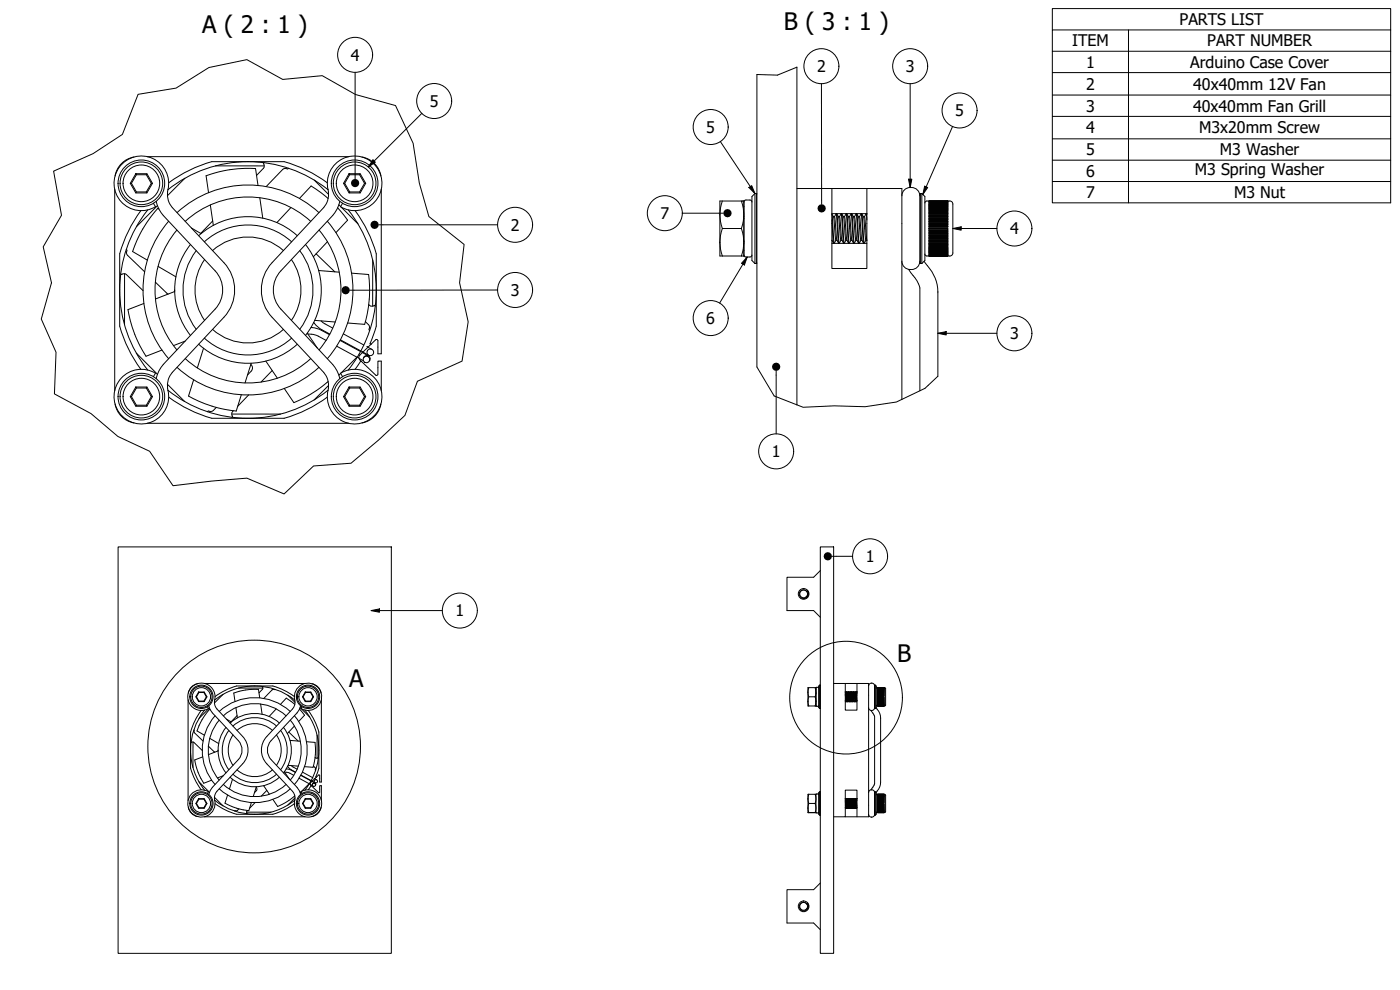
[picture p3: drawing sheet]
<svg xmlns="http://www.w3.org/2000/svg" width="420mm" height="297mm" viewBox="0 0 420 297" stroke-linecap="round" stroke-linejoin="round" font-family="sans-serif">
<defs><g id="words">
<g font-size="7.2">
<text x="60.7" y="9.9">A ( 2 : 1 )</text>
<text x="235.2" y="8.9">B ( 3 : 1 )</text>
<text x="269.3" y="198.8">B</text>
<text x="104.8" y="206.1">A</text>
</g>
<g font-size="4.8">
<text x="354" y="7.5">PARTS LIST</text>
<text x="321.7" y="13.9">ITEM</text>
<text x="362.3" y="13.9">PART NUMBER</text>
<text x="105.3" y="18.2">4</text>
<text x="245.2" y="21.6">2</text>
<text x="271.8" y="21.6">3</text>
<text x="325.9" y="20.3">1</text>
<text x="357.2" y="20.4">Arduino Case Cover</text>
<text x="325.9" y="26.9">2</text>
<text x="358.1" y="26.9">40x40mm 12V Fan</text>
<text x="129" y="32.1">5</text>
<text x="286.7" y="34.9">5</text>
<text x="325.9" y="33.5">3</text>
<text x="358" y="33.5">40x40mm Fan Grill</text>
<text x="212" y="39.9">5</text>
<text x="325.9" y="40">4</text>
<text x="359.9" y="40">M3x20mm Screw</text>
<text x="325.9" y="46.6">5</text>
<text x="366.1" y="46.7">M3 Washer</text>
<text x="325.9" y="53">6</text>
<text x="358.6" y="52.6">M3 Spring Washer</text>
<text x="325.9" y="59.4">7</text>
<text x="370.3" y="59.4">M3 Nut</text>
<text x="198.2" y="65.7">7</text>
<text x="153.3" y="69.2">2</text>
<text x="303.1" y="70.3">4</text>
<text x="153.3" y="88.8">3</text>
<text x="212" y="97.2">6</text>
<text x="303.1" y="101.8">3</text>
<text x="231.6" y="137.2">1</text>
<text x="259.8" y="168.7">1</text>
<text x="136.7" y="185">1</text>
</g>
</g></defs>
<!-- layer: Visible (ISO) -->
<g fill="none" stroke="#000" stroke-width=".3">
<path d="M227.2 22.4v87.7M239.2 20.2v101.3M34.4 56.8v60.4M39.4 55l1.5 2.6M40.2 47.1a7 7 0 0 0-5.7 5.7M40.8 52.1h3.3l1.7 2.9-1.7 2.9h-3.3l-1.7-2.9zM40.8 57.9l.1-.3h3l.2 .3M40.8 52.1l.1 .3h3M40.9 52.4l-1.5 2.6h-.3M44.1 52.1l-.2 .3 1.5 2.6h.4M44.2 47h60.4M45.4 55l-1.5 2.6"/>
<path d="M50.4 56.9a8.2 8.2 0 0 0-8.2-10.1 8.2 8.2 0 0 0-7.6 10.5 8.2 8.2 0 0 0 12.1 4.7l-.7-1M50.4 56.9a6 6 0 0 0 1.5 5.5l15.3 16.4a12 12 0 0 1 0 16.4l-15.3 16.4a6 6 0 0 0-1.5 5.5M50.6 54.9a40 40 0 0 1 13-6.4h21.7a39.9 39.9 0 0 1 12.9 6.4M55.5 53.5l-5.3 5.2M64.7 49.8h14.6M77.4 55.6l-.7-5a36.7 36.7 0 0 0-14.9 2.1l.8 5.1M78 59.3l.9 6.2M79.3 48.8l-.3 .3a1 1 0 0 1 0 1.4l-2 2.1M86.6 50.5l-.3 .2-.7-.2-.7 .3-5 5.2M89.9 59.5l3.5-3.7 5.1 3.8M94.3 54l4.3 4.4M98.5 56.9a38.5 38.5 0 0 0-48.1 0"/>
<path d="M98.5 56.9a6 6 0 0 1-1.5 5.5l-15.3 16.4M98.5 56.9a8.2 8.2 0 0 1 8.1-10.1 8.2 8.2 0 0 1 7.7 10.5 8.2 8.2 0 0 1-12.1 4.7l.6-1M103.4 55l1.5 2.6M104.8 52.1h3.3l1.7 2.9-1.7 2.9h-3.3l-1.7-2.9zM104.8 57.9l.1-.3h3l.2 .3M104.8 52.1l.1 .3h3M104.9 52.4l-1.5 2.6h-.3M108.1 52.1l-.2 .3 1.5 2.6h.4M108.7 47.1a7 7 0 0 1 5.6 5.7M109.4 55l-1.5 2.6M114.4 56.8v49.4h-1v-3.9l-.4-.4-5.1 4.8a.99 .99 0 0 0 .1 1.3l.5 .4M226.6 58.1h.4"/>
<path d="M226.6 58.1v21M226.6 58.1l-.9 .9v19.2l.9 .9M227 58.1v21M227 58.1l.2 .1M239.2 56.6h31.5v63.2M249.7 56.6v24h10.5v-24M270.7 58.8a2.71 2.71 0 0 1 2.7-2.5 2.71 2.71 0 0 1 2.7 2.5M276.2 58.1v21M276.2 58.1h.5M276.7 58.1v21M276.7 58.1l.9 .9v19.2l-.9 .9M37.9 74.8l.2 .3-.1 .7 .3 .8 5.1 4.9"/>
<path d="M42.3 63.2a40 40 0 0 0-6.4 13v21.7a39.9 39.9 0 0 0 6.4 12.9M44.3 63a38.5 38.5 0 0 0 0 48M46.9 60.4a9.5 9.5 0 0 0 2.3 4.5l15.4 16.4a8.4 8.4 0 0 1 0 11.4l-15.6 16.7a9.7 9.7 0 0 0-2.1 4.2M47.2 61.7l-6.3 6.3M47.4 79.9l5.4 3.2M47.7 62.7l-.3-.2a36.6 36.6 0 0 0-7.6 13l4.4 2.6M50.6 66.4a31.5 31.5 0 0 0 0 41.2M53.1 69a27.9 27.9 0 0 0 0 36M53.1 63.8a31.5 31.5 0 0 1 42.6 0M55.6 66.4a27.9 27.9 0 0 1 37.7 0M57.2 73.4a22 22 0 0 0 0 27.2M57.5 68.4l2.8 1.7"/>
<path d="M58.9 75.2a19.5 19.5 0 0 0 0 23.6M59.6 70.7a22 22 0 0 1 29.6 0M61.3 72.6a19.5 19.5 0 0 1 26.2 0M61.4 77.9a15.9 15.9 0 0 0 0 18.2M63.1 61.5l.9 6.1M63.8 75.2a15.9 15.9 0 0 1 21.3 0M63.8 66.3l-3.6 3.7M81.7 78.8a12 12 0 0 0 0 16.4M87.3 62.3l-4.2 4.5M87.5 77.9a15.9 15.9 0 0 1 0 18.2M90 75.2a19.5 19.5 0 0 1 0 23.6M91.7 73.4a22 22 0 0 1 0 27.2"/>
<path d="M94.9 76.2l5.6 5.4M95.8 69a27.9 27.9 0 0 1 0 36M98.2 66.4a31.5 31.5 0 0 1 0 41.2M98.3 72.5l-4.3 4.5M101.3 62.3l3 3.8-3.5 3.7M101.7 61.4l.5 .6M102 60.4a9.6 9.6 0 0 1-2.4 4.5l-15.3 16.4a8.4 8.4 0 0 0 0 11.4l15.5 16.7a9.7 9.7 0 0 1 2.2 4.2M102.4 62.2l5 5M104.5 63a38.5 38.5 0 0 1 0 48M106.6 63.2a40 40 0 0 1 6.3 13v21.7l-1.8 5.1v.3l.3-.1M111.8 78v13.9M216 60.3h7.2v16.5h-7.2z"/>
<path d="M216.8 60.3a11.9 11.9 0 0 0 0 8.3 11.9 11.9 0 0 0 0 8.2M216.8 68.6h5.7M222.5 60.3a11.9 11.9 0 0 1 0 8.3M222.5 68.6a11.9 11.9 0 0 1 0 8.2M222.8 60.3h.1M223.2 72.3l.1 .2M223.2 65.5l.1 .2M223.2 73h.1M223.2 65h.1M223.2 60.3h.1M223.2 61.9l.1 .1M223.3 75.1l-.1 .1"/>
<path d="M223.3 76.8h.1M225.7 60.6l-.2-.4-.4-.2-1.5 .1-.3 .5v15.9l.3 .6h1.5l.4-.2 .2-.4M226.6 79.1h.4M227.2 78.9l-.2 .2M249.7 66l.3 6.2 .1 .7 .3 .1M249.7 73h10.5M249.7 64.1h10.5M249.7 72.1h.1M249.7 72.1l.5 .8M250.1 65h.3M250.1 65.1l-.4-.9 .7 8.7M250.1 65.1l.8 7"/>
<path d="M250.4 65l.6-.8 .5 8 .1 .7 .3 .1M250.4 65l.5 4.2a6.5 6.5 0 0 0 .8 3.7M250.9 72.1h.3M250.9 72.1l-.5 .8M250.9 64.2l.3 .1 .1 .6 .6 8M251.2 64.2l.4 .8M251.6 65h.3M251.6 65l.8 7.1M251.9 65l.6-.8 .5 8 .1 .7 .3 .1M251.9 65l.8 7.1M252.4 72.1h.3M252.4 72.1l-.5 .8"/>
<path d="M252.4 64.2l.3 .1 .1 .6 .6 8M252.7 64.2l.4 .9M252.7 72.1l.5 .8M253.1 65h.3M253.1 65.1l.8 7M253.4 65l.6-.8 .5 8 .1 .7 .3 .1M253.4 65l.8 7.1M253.9 72.1h.3M253.9 72.1l-.5 .8M254 64.2h.2l.1 .7 .6 8M254.1 64.2l.6 .9M254.2 72.1l.5 .8"/>
<path d="M254.6 65h.3M254.7 65.1l.7 7M254.9 65l.6-.8 .6 8.4 .3 .4M254.9 65l.8 7.1M255.4 72.1h.3M255.4 72.1l-.5 .8M255.4 64.2l.3 .3 .7 8.4M255.6 64.2l.5 .8M255.7 72.1l.5 .8M256.1 65h.3M256.1 65l.8 7.1M256.4 65l.6-.8 .5 8 .1 .7 .3 .1"/>
<path d="M256.4 65l.8 7.1M256.9 72.1h.3M256.9 72.1l-.5 .8M256.9 64.2l.3 .1 .1 .6 .6 8M257.2 64.2l.4 .9M257.2 72.1l.5 .8M257.6 65h.3M257.6 65.1l.8 7M257.9 65l.6-.8 .5 8 .1 .7 .3 .1M257.9 65l.8 7.1M258.4 72.1h.3M258.4 72.1l-.5 .8"/>
<path d="M258.4 64.2l.3 .3 .7 8.4M258.7 64.2l.4 .9M258.7 72.1l.5 .8M259.1 65h.3M259.1 65.1l.8 7M259.4 65l.5-.8 .3 1.8M259.4 65l.8 7.1M259.9 72.1h.3M259.9 72.1l-.5 .8M259.9 64.2h.3M260.2 72.1h.1M270.7 78.4a2.71 2.71 0 0 0 2.7 2.5 2.71 2.71 0 0 0 2.7-2.5"/>
<path d="M276.2 79.1h.5M277.3 78.4l.8 1a11.7 11.7 0 0 1 3.4 8.4v25.1M278.8 68.4h5.7v.3h-5.7zM278.8 76.8h5.7zM278.8 76.7l5.7 .1zM278.8 76.6l5.7 .1zM278.8 76.5l5.7 .1zM278.8 76.4l5.7 .1zM278.8 76.2l5.7 .1zM278.8 76l5.7 .1zM278.8 75.7l5.7 .2zM278.8 75.4h5.7v.2h-5.7z"/>
<path d="M278.8 75.1h5.7v.2h-5.7zM278.8 74.8h5.7v.2h-5.7zM278.8 74.5h5.7v.2h-5.7zM278.8 74.1h5.7v.2h-5.7zM278.8 73.7h5.7v.2h-5.7zM278.8 73.3h5.7v.2h-5.7zM278.8 72.9h5.7v.2h-5.7zM278.8 72.4h5.7v.3h-5.7zM278.8 71.9h5.7v.3h-5.7zM278.8 71.5h5.7v.2h-5.7zM278.8 71h5.7v.3h-5.7zM278.8 70.5h5.7v.3h-5.7z"/>
<path d="M278.8 70h5.7v.3h-5.7zM278.8 69.4h5.7v.3h-5.7zM278.8 68.9h5.7v.3h-5.7zM278.8 67.9h5.7v.3h-5.7zM278.8 67.4h5.7v.3h-5.7zM278.8 66.9h5.7v.3h-5.7zM278.8 66.4h5.7v.3h-5.7zM278.8 65.9h5.7v.3h-5.7zM278.8 65.4h5.7v.3h-5.7zM278.8 64.9h5.7v.3h-5.7zM278.8 64.5h5.7v.2h-5.7zM278.8 64h5.7v.3h-5.7z"/>
<path d="M278.8 63.6h5.7v.2h-5.7zM278.8 63.2h5.7v.2h-5.7zM278.8 62.8h5.7v.2h-5.7zM278.8 62.4h5.7v.2h-5.7zM278.8 62.1h5.7v.2h-5.7zM278.8 61.8h5.7v.2h-5.7zM278.8 61.5h5.7v.2h-5.7zM278.8 61.3l5.7 .1zM278.8 61l5.7 .2zM278.8 60.8l5.7 .1zM278.8 60.7l5.7 .1zM278.8 60.5l5.7 .1z"/>
<path d="M278.8 60.4l5.7 .1zM278.8 60.4h5.7zM278.8 60.3h5.7zM278.8 73h5.7M278.8 64.1h5.7M278.8 61.4h5.7M278.8 61.6h5.7M278.8 61.9h5.7M278.8 62.2h5.7M278.8 62.6h5.7M278.8 62.9h5.7M278.8 63.3h5.7"/>
<path d="M278.8 63.7h5.7M278.8 64.5h5.7M278.8 65h5.7M278.8 65.4h5.7M278.8 65.9h5.7M278.8 66.4h5.7M278.8 66.9h5.7M278.8 67.4h5.7M278.8 67.9h5.7M278.8 69.2h5.7M278.8 69.7h5.7M278.8 70.2h5.7"/>
<path d="M278.8 70.7h5.7M278.8 71.2h5.7M278.8 71.7h5.7M278.8 72.1h5.7M278.8 72.6h5.7M278.8 73.4h5.7M278.8 73.8h5.7M278.8 74.2h5.7M278.8 74.6h5.7M278.8 74.9h5.7M278.8 75.2h5.7M278.8 75.5h5.7"/>
<path d="M278.8 75.7h5.7M284.5 60.3a1.11 1.11 0 0 1 1.5 .9v14.7a1.06 1.06 0 0 1-1.5 .9h-6.3l-.5-.2-.1-.4M284.5 60.3h-6.3l-.5 .2-.1 .4M36.2 82.1l.3 .3a1 1 0 0 1 1.4 0l5 4.8M37.4 82.1v15.4M43.2 91.1l-4.8 1.8a36.4 36.4 0 0 0 5.4 14l4.8-1.9M46.6 84.7l3.9 3.5M52.4 87l-.1 .5M52.4 87.5l-5.7 2.2M63.8 98.8a15.9 15.9 0 0 0 21.3 0M81.7 95.2l15.3 16.4a6 6 0 0 1 1.5 5.5M92.2 100l3 4.4"/>
<path d="M93.3 98.3l2.3 .4 3.3 1.7M94.2 96.7l1.6 1.7 3.2 1.8M94.4 96.1l6.2 .5M95.6 81.2l6.2 .5M96.4 96.3l.8 .7 2.7 1.4M105.5 82l5.1 .4a36.4 36.4 0 0 1-1.2 14.9l-5.1-.4M109.7 96.5l1.1 1.1 .1 .6-.2 .7 .3 .3M110.7 91.4a1.1 1.1 0 0 0 1.6 .2l.3 .3M272.7 80.8l.6 1a9.6 9.6 0 0 1 2.8 4.6v30.9M39.4 119l1.5 2.6M40.8 116.1h3.3l1.7 2.9-1.7 2.9h-3.3l-1.7-2.9zM40.8 116.1l.1 .3h3"/>
<path d="M40.9 105.9l6.3 6.4M40.9 116.4l-1.5 2.6h-.3M44.1 116.1l-.2 .3 1.5 2.6h.4M45.4 119l-1.5 2.6M50.2 115.3l5.2 5.2M50.6 119.2a39.9 39.9 0 0 0 13 6.3h21.7a40 40 0 0 0 12.9-6.3M53.1 110.2a31.5 31.5 0 0 0 42.6 0M55.6 102.3l-3.5 1.4M55.6 107.6a27.9 27.9 0 0 0 37.7 0M58.1 114l-1.5 4.8a36.5 36.5 0 0 0 14.3 4.5l1.5-4.9M59.6 103.3a22 22 0 0 0 29.6 0M61.1 104.5l-1.9 5.9"/>
<path d="M61.3 101.5a19.5 19.5 0 0 0 26.2 0M74.6 118.5l-3.3 3.4M75.3 109.3a1.4 1.4 0 0 1 .1 2.1l-1.1 1.1M75.4 109l-1.9 5.9M79.8 108.3l3.4 5.2M81.7 111.2l-3.3 3.4M92.4 100.2l2.4 .3 3.1 1.6M98.5 114.4a36.4 36.4 0 0 1-10.3 6.4l-2.9-4.2M98.6 115.6l-4.3 4.4M101 103.9l6.2 3.3M102.1 102.1l6.1 3.4M102.2 102l6.1 3.3"/>
<path d="M102.2 112l.6 1M102.2 112a8.2 8.2 0 0 1 12.1 4.7 8.2 8.2 0 0 1-7.7 10.5 8.2 8.2 0 0 1-8.2-10.1 38.5 38.5 0 0 1-48 0 8.2 8.2 0 0 1-8.2 10.1 8.2 8.2 0 0 1-7.6-10.5 8.2 8.2 0 0 1 12.1-4.7l-.7 1M102.2 112l-.5 .6M103 100.2l6.2 3.3M103.4 119l1.5 2.6M104.8 116.1h3.3l1.7 2.9-1.7 2.9h-3.3l-1.7-2.9zM104.8 116.1l.1 .3h3M104.9 116.4l-1.5 2.6h-.3M107.1 107.2l-4.7 4.6M107.3 107.3h.1M107.7 107.5l1.3 .7M108.1 116.1l-.2 .3 1.5 2.6h.4"/>
<path d="M108.4 105.6h.1M108.5 108.4l-.3 .1-1.6 2.3M108.5 108.4l4.5 4.3 .4-.5v-3.9h1v8.9M108.6 105.4h.1M108.8 105.8l1.8 1M108.9 105.6l1.8 1M109.4 119l-1.5 2.6M110.1 104h.1M110.4 104.2l1.2 .6M110.6 106.8a1.06 1.06 0 0 0-1.5 .6M110.6 106.8l.5 .7-.3 .8M34.5 121.2a7 7 0 0 0 5.7 5.7"/>
<path d="M40.8 121.9l.1-.3h3l.2 .3M44.2 127h60.4M64.9 122.2l-1.1 1.1-.5 .2-.8-.2-.2 .2M69.5 124.2h14.7M70.1 123.2a1.1 1.1 0 0 0-.3 1.7l-.2 .3M104.8 121.9l.1-.3h3l.2 .3M114.3 121.2a7 7 0 0 1-5.6 5.7M35.4 164.1h82v121.9h-82zM240.4 177.2a1.21 1.21 0 0 1 1.8 .4 1.22 1.22 0 0 0-1.9-.1 1.22 1.22 0 0 0 .2 1.8 1.22 1.22 0 0 0 1.8-.5l.2-.6-.2-1a1.39 1.39 0 0 1 .1 2 1.39 1.39 0 0 1-2 0 1.39 1.39 0 0 1 0-2zM242.2 177.6l.2 .7-.6 .9M246.2 164.1h4v121.9h-4zM246.2 171.2l-2 2h-8v10h8l2 2"/>
<path d="M56.4 210v30.2M58.2 219l.2 .9 2.5 2.4M59 209.1l.7 1.3M59.3 205.1l-1.6 .8-.8 .9-.4 1.2M59.6 207.6h1.7l.8 1.5-.8 1.4h-1.7l-.8-1.4zM59.6 210.5h1.7M59.6 207.6l1.6 .2M59.7 207.8l-.9 1.3M60.4 213.2a20 20 0 0 0-3.2 6.4v10.9a20.1 20.1 0 0 0 3.2 6.5M61.3 207.6l-.1 .2 .9 1.3M61.3 205.1h30.2M61.4 213.1a19.2 19.2 0 0 0 0 24"/>
<path d="M61.9 209.1l-.7 1.3M62.7 211.8l.1 .6a10.9 10.9 0 0 0 3 3.7l5.7 6.1a4.2 4.2 0 0 1 0 5.7l-5.7 6.2a9.4 9.4 0 0 0-3.1 4.3M62.9 212.4l-3.2 3.2M63.1 212.9l-.2-.1-.5 .6-1.8 2.5-1.5 3.4 2.2 1.3M64.4 210a4.1 4.1 0 0 0-4.1-5 4.1 4.1 0 0 0-3.8 5.2 4.1 4.1 0 0 0 6.1 2.4l-.3-.5M64.4 210v.3a3 3 0 0 0 .8 2.5l7.6 8.2a6 6 0 0 1 0 8.2l-7.7 8.2a2.96 2.96 0 0 0-.7 2.7M64.5 214.8a15.8 15.8 0 0 0 0 20.6M64.5 209a20 20 0 0 1 6.5-3.2h10.9a20 20 0 0 1 6.4 3.2M65.8 216.1a14 14 0 0 0 0 18M65.8 213.5a15.8 15.8 0 0 1 21.3 0M67 208.3l-2.6 2.6M67 214.8a14 14 0 0 1 18.9 0"/>
<path d="M67.8 218.3a11 11 0 0 0 0 13.6M68 215.8l1.4 .8M68.7 219.2a9.7 9.7 0 0 0 0 11.8M69 216.9a11 11 0 0 1 14.8 0M69.9 217.8a9.7 9.7 0 0 1 13.1 0M70.8 212.3l.4 3.1M71.1 219.2a8 8 0 0 1 10.7 0M71.1 214.7l-1.8 1.9M71.6 206.5h7.3M77.9 209.4l-.3-2.5-3.9 .1-3.5 .9 .3 2.6M78.2 211.2l.5 3.1M78.9 206l-.1 .8-1.1 1.1"/>
<path d="M82.5 206.8l-.8 .2-2.5 2.6M82.9 212.7l-2.1 2.3M84.2 211.3l1.7-1.8 2.6 1.8M84.2 219.2a9.7 9.7 0 0 1 0 11.8M85.1 218.3a11 11 0 0 1 0 13.6M86.4 208.6l2.1 2.1M86.7 219.6l2.8 2.7M87.1 216.1a14 14 0 0 1 0 18M88.4 214.8a15.8 15.8 0 0 1 0 20.6M88.4 217.8l-2.2 2.3M88.5 210v.3a3 3 0 0 1-.8 2.5l-7.6 8.2a6 6 0 0 0 0 8.2l7.7 8.2a3 3 0 0 1 .7 2.7M88.5 210a4.1 4.1 0 0 1 4-5 4.1 4.1 0 0 1 3.9 5.2 4.1 4.1 0 0 1-6.1 2.4"/>
<path d="M88.5 210a19.2 19.2 0 0 0-24.1 0M89.9 212.7l1.5 1.9-1.8 1.9M90.1 212.3l.2 .2M90.2 211.8a9.5 9.5 0 0 1-3.1 4.3l-5.7 6.1a4.2 4.2 0 0 0 0 5.7l5.7 6.2a10.9 10.9 0 0 1 2.9 3.7l.2 .6M90.4 212.6l2.5 2.6M90.6 212.1l-.3 .5M91 209.1l.7 1.3M91.5 213.1a19.2 19.2 0 0 1 1.6 21.6M91.6 207.6h1.7l.8 1.5-.8 1.4h-1.7l-.8-1.4zM91.6 210.5h1.7M91.6 207.6l1.6 .2M91.7 207.8l-.9 1.3"/>
<path d="M92.5 213.2a20 20 0 0 1 3.2 6.4v10.9l-.9 2.6 .1 .1M93.3 207.6l.6 1.5h.2M93.6 205.1l1.1 .4 .9 .8 .8 1.7M93.9 209.1l-.7 1.3M96.4 210v24.6h-.5v-1.9l-.2-.2-2.5 2.3-.1 .5 .4 .5M242.7 206.3a3.9 3.9 0 0 0 0 2.8 3.9 3.9 0 0 0 0 2.7M242.7 209.1h1.9M244.6 206.3a4 4 0 0 1 0 2.8M244.6 209.1a4 4 0 0 1 0 2.7M244.7 206.3h.1M244.9 206.3h-2.4v5.5h2.4M244.9 206.3v5.5"/>
<path d="M244.9 210.5h.1M244.9 206.3h.1M244.9 206.9h.1M244.9 210.3v.1M244.9 208v.1M244.9 207.9h.1M244.9 211.3h.1M244.9 211.8h.1M245.7 206.4l-.2-.2-.6 .2v5.3l.6 .2 .2-.2M246 212.6h.1M246 205.6h.1M246 205.6v7"/>
<path d="M246 205.6l-.3 .3v6.4l.3 .3M246.1 205.6v7M246.1 205.6h.1M246.2 212.5l-.1 .1M250.2 205.1h10.5v40h-7M253.7 205.1v8h3.5v-8M253.7 207.6l.2 2.9 .2-.3M253.7 208.2l.2 2.3-.2-.3M253.7 210.6h3.5M253.7 207.6h3.5M253.7 210.2h.1M253.7 207.6l.1 .3"/>
<path d="M253.8 207.9h.1M253.8 207.9l.3 2.3M253.9 207.9l.2-.3 .3 2.9-.2-.3M253.9 207.9l.3 2.3M254.1 210.2h.1M254.3 207.9h.1M254.3 207.9l-.1-.3 .2 2.9 .2-.3M254.3 207.9l.3 2.3M254.4 207.9l.2-.3 .3 2.9-.2-.3M254.4 207.9l.3 2.3M254.6 210.2h.1M254.8 207.9h.1"/>
<path d="M254.8 207.9l-.1-.3 .2 2.9 .2-.3M254.8 207.9l.3 2.3M254.9 207.9l.2-.3 .3 2.9M254.9 207.9l.3 2.3M255.1 210.2h.1M255.2 210.2l.1 .3M255.3 207.9h.1M255.3 207.9l-.1-.3 .2 2.9M255.3 207.9l.3 2.3M255.4 207.9l.2-.3 .3 2.9-.2-.3M255.4 207.9l.3 2.3M255.6 210.2h.1"/>
<path d="M255.6 210.2l-.2 .3M255.8 207.9h.1M255.8 207.9l-.1-.3 .2 2.9 .2-.3M255.8 207.9l.3 2.3M255.9 207.9l.2-.3 .3 2.9-.2-.3M255.9 207.9l.3 2.3M256.1 210.2h.1M256.2 207.6l.2 2.9 .2-.3M256.2 207.6l.1 .3M256.3 207.9h.1M256.3 207.9l.3 2.3M256.4 207.9l.2-.3 .3 2.9-.2-.3"/>
<path d="M256.4 207.9l.3 2.3M256.6 210.2h.1M256.8 207.9h.1M256.8 207.9l-.1-.3 .2 2.9 .2-.3M256.8 207.9l.3 2.3M256.9 207.9l.2-.3 .1 .6M256.9 207.9l.2 2.3M257.2 207.6h.1M260.7 205.8a.9 .9 0 0 1 .9-.8 .9 .9 0 0 1 .9 .8M260.7 212.3a.9 .9 0 0 0 .9 .9 .9 .9 0 0 0 .9-.9M261.4 213.2l1.1 1.8v20.1l-1.1 1.9M262.5 205.6v7"/>
<path d="M262.5 212.6h.2M262.5 205.6h.2M262.7 205.6v7M262.7 205.6l.3 .3v6.4l-.3 .3M262.9 212.4l.4 .4a3.9 3.9 0 0 1 1 2.7v19.2a4.7 4.7 0 0 1-1.4 3.1M263 211.6l.2 .2h2.1M263.4 209l1.9 .1zM263.4 211.8h1.9zM263.4 211.7h1.9zM263.4 211.6h1.9zM263.4 211.5l1.9 .1zM263.4 211.5h1.9z"/>
<path d="M263.4 211.4h1.9zM263.4 211.3h1.9zM263.4 211.2h1.9zM263.4 211l1.9 .1zM263.4 210.9l1.9 .1zM263.4 210.8l1.9 .1zM263.4 210.6l1.9 .1zM263.4 210.5l1.9 .1zM263.4 210.4h1.9zM263.4 210.2l1.9 .1zM263.4 210l1.9 .1zM263.4 209.9l1.9 .1z"/>
<path d="M263.4 209.7l1.9 .1zM263.4 209.5l1.9 .1zM263.4 209.4l1.9 .1zM263.4 209.2l1.9 .1zM263.4 208.8l1.9 .1zM263.4 208.7l1.9 .1zM263.4 208.5l1.9 .1zM263.4 208.3l1.9 .1zM263.4 208.2l1.9 .1zM263.4 208l1.9 .1zM263.4 207.9h1.9zM263.4 207.7l1.9 .1z"/>
<path d="M263.4 207.6h1.9zM263.4 207.4l1.9 .1zM263.4 207.3l1.9 .1zM263.4 207.1l1.9 .1zM263.4 207l1.9 .1zM263.4 206.9l1.9 .1zM263.4 206.8l1.9 .1zM263.4 206.7l1.9 .1zM263.4 206.6l1.9 .1zM263.4 206.6h1.9zM263.4 206.5h1.9zM263.4 206.4l1.9 .1z"/>
<path d="M263.4 206.4h1.9zM263.4 206.3h1.9zM263.4 210.6h1.9M263.4 207.6h1.9M263.4 206.7h1.9M263.4 206.8h1.9M263.4 206.9h1.9M263.4 207h1.9M263.4 207.1h1.9M263.4 207.2h1.9M263.4 207.3h1.9M263.4 207.4h1.9"/>
<path d="M263.4 207.7h1.9M263.4 207.9h1.9M263.4 208h1.9M263.4 208.2h1.9M263.4 208.4h1.9M263.4 208.5h1.9M263.4 208.7h1.9M263.4 208.8h1.9M263.4 209.3h1.9M263.4 209.5h1.9M263.4 209.6h1.9M263.4 209.8h1.9"/>
<path d="M263.4 209.9h1.9M263.4 210.1h1.9M263.4 210.3h1.9M263.4 210.4h1.9M263.4 210.7h1.9M263.4 210.8h1.9M263.4 211h1.9M263.4 211.1h1.9M263.4 211.2h1.9M263.4 211.3h1.9M263.4 211.4h1.9M263.4 211.5h1.9"/>
<path d="M265.3 206.3h-2.1l-.2 .2M265.3 206.3l.5 .3v4.9l-.5 .3M57.4 222.6l.8 .2 2.5 2.4M57.9 222.6v7.7M59.6 239.6h1.7l.8 1.5-.8 1.4h-1.7l-.8-1.4zM59.6 239.6l1.6 .2M59.7 234.5l3.2 3.2M59.7 239.8l-.9 1.3M60.8 227.1l-2.4 .9 1.1 3.7 1.6 3.3 2.4-.9M61.3 239.6l-.1 .2 .9 1.3M62.3 238.1l.3-.5a4.1 4.1 0 0 0-6.1 2.3 4.1 4.1 0 0 0 3.8 5.3 4.1 4.1 0 0 0 4.1-5.1M62.5 223.9l2 1.8"/>
<path d="M62.9 221.5l2.7 1.6M64.4 239.2l2.6 2.6M65.4 225v.3M65.4 225.3l-2.8 1.1M65.8 236.7a15.8 15.8 0 0 0 21.3 0M67 232.7l-1.7 .7M67 235.4a14 14 0 0 0 18.9 0M68.3 238.5l-.8 2.5 3.6 1.5 3.6 .7 .7-2.4M69 233.2a11 11 0 0 0 14.8 0M69.8 233.8l-1 3M69.9 232.3a9.7 9.7 0 0 0 13.1 0M69.9 220.5a8 8 0 0 0 0 9.1"/>
<path d="M71.1 231a8 8 0 0 0 10.7 0M76.9 236.2l.2 .7-.7 .9M76.9 236.1l-.9 2.9M79.1 235.7l1.8 2.6M80.1 237.2l-1.7 1.7M83 220.5a8 8 0 0 1 0 9.1M85.3 231.5l1.5 2.3M85.4 231.7l1.1 .1 1.7 .8M85.9 230.7l1.2 .3 1.6 .8M86.3 229.9l.9 .9 1.5 .9M86.5 229.6l3 .3M87.1 222.2l3 .2"/>
<path d="M87.4 229.7l1.8 1.1M88.5 238.8l-2.8 2-2.4 1.2-1.4-2.2M88.5 239.4l-2.1 2.2M89.8 233.5l3 1.6-2.4 2.4M90.3 232.6l3 1.7M90.3 232.5l3.1 1.7M90.3 237.6l-.2 .3M90.6 238.1l-.3-.5a4.1 4.1 0 0 1 6.1 2.3 4.1 4.1 0 0 1-3.9 5.3 4.1 4.1 0 0 1-4-5.1M90.8 231.7l3 1.6M91.6 239.6h1.7l.8 1.5-.8 1.4h-1.7l-.8-1.4zM91.6 239.6l1.6 .2M91.7 239.8l-.9 1.3"/>
<path d="M92 222.5l2.5 .2 .1 3.7-.7 3.8-2.5-.2M92.5 237l1-1.2 2.3 2.1 .1-2.2h.5v4.5M92.9 235.2h.1M93.1 235.3l.7 .4M93.1 234.7l-1.6 2.4M93.3 239.6l.6 1.5h.2M93.4 234.4h.1M93.5 234.3h.1M93.6 234.5l.9 .5M93.7 234.4l.9 .5M93.8 235.2l.4-.2 .4 .2 .1 .4-.3 .4-.4-.1-.3-.3zM94.1 229.8l.5 .6 .1 .7"/>
<path d="M94.3 233.6h.1M94.4 233.7l.6 .3M94.5 235h-.5l-.2 .3M94.5 235l.3 .3-.1 .4M94.6 227.3l.3 .2 .5-.1M95.2 220.6v6.9M95.4 227.4l.1 .1M242.7 238.3a4 4 0 0 0 0 2.8 4 4 0 0 0 0 2.7M242.7 238.3h-.2v5.5h.2M242.7 238.3h1.9M244.6 238.3h.3v5.5M244.6 238.3a4 4 0 0 1 0 2.8"/>
<path d="M244.9 238.4l.2-.2 .6 .2M246 237.6h.1M246 237.6v7M246 237.6l-.3 .3v6.4l.3 .3M246.1 237.6v7M246.1 237.6h.1M253.7 239.6h3.5M253.8 239.9h.1M253.8 239.9l-.1-.3 .2 2.9 .2-.3M253.8 239.9l.3 2.3M253.9 239.9l.3 2.3M254.1 239.6l.3 2.9"/>
<path d="M254.1 239.6l-.2 .3M254.1 239.6h.1M254.2 239.6l.2 2.9 .2-.3M254.2 239.6l.1 .3M254.3 239.9h.1M254.3 239.9l.3 2.3M254.4 239.9l.2-.3 .3 2.9M254.4 239.9l.3 2.3M254.6 239.6h.1M254.7 239.6l.2 2.9 .2-.3M254.7 239.6l.1 .3M254.8 239.9h.1"/>
<path d="M254.8 239.9l.3 2.3M254.9 239.9l.3 2.3M255.1 239.6l.3 2.9M255.1 239.6l-.2 .3M255.1 239.6h.1M255.2 239.6l.2 2.9 .2-.3M255.2 239.6l.1 .3M255.3 239.9h.1M255.3 239.9l.3 2.3M255.4 239.9l.3 2.3M255.6 239.6l.3 2.9M255.6 239.6l-.2 .3"/>
<path d="M255.6 239.6h.1M255.7 239.6l.2 2.9 .2-.3M255.7 239.6l.1 .3M255.8 239.9h.1M255.8 239.9l.3 2.3M255.9 239.9l.3 2.3M256.1 239.6l.3 2.9M256.1 239.6l-.2 .3M256.1 239.6l.3 2.9 .2-.3M256.2 239.6l.1 .3M256.3 239.9h.1M256.3 239.9l.3 2.3"/>
<path d="M256.4 239.9l.3 2.3M256.6 239.6l.3 2.9M256.6 239.6l-.2 .3M256.6 239.6h.1M256.7 239.6l.2 2.9 .2-.3M256.7 239.6l.4 2.6M256.8 239.9h.1M256.9 239.9l.2 2.3M257.1 239.6l.1 .6M257.1 239.6l-.2 .3M257.1 239.6h.1M257.2 239.6h.1"/>
<path d="M260.7 237.8a.9 .9 0 0 1 .9-.8 .9 .9 0 0 1 .9 .8M262.5 237.6v7M262.5 237.6h.2M262.7 237.6v7M262.7 237.6l.3 .3v6.4l-.3 .3M263.4 239.9h1.9zM263.4 239.7l1.9 .1zM263.4 239.6h1.9zM263.4 239.4l1.9 .1zM263.4 239.3l1.9 .1zM263.4 239.1l1.9 .1zM263.4 239l1.9 .1z"/>
<path d="M263.4 238.9l1.9 .1zM263.4 238.8l1.9 .1zM263.4 238.7l1.9 .1zM263.4 238.6l1.9 .1zM263.4 238.6h1.9zM263.4 238.5h1.9zM263.4 238.4l1.9 .1zM263.4 238.4h1.9zM263.4 238.3h1.9zM263.4 239.6h1.9M263.4 238.7h1.9M263.4 238.8h1.9"/>
<path d="M263.4 238.9h1.9M263.4 239h1.9M263.4 239.1h1.9M263.4 239.2h1.9M263.4 239.3h1.9M263.4 239.4h1.9M263.4 239.7h1.9M263.4 239.9h1.9M265.3 238.3h-2.1l-.2 .2M265.3 238.3l.5 .3v4.9l-.5 .3M56.5 242.2l.8 1.6 .9 .8 1.1 .4M59 241.1l.7 1.3"/>
<path d="M59.6 242.5h1.7M61.3 245.1h30.2M61.9 241.1l-.7 1.3M64.4 240.1a19.2 19.2 0 0 0 24.1 0M64.5 241.1a20 20 0 0 0 6.5 3.2h10.9a20 20 0 0 0 6.4-3.2M71.7 242.7l-.6 .6h-.7M74 243.7h7.3M74.3 243.2l-.3 .3v.7M76.5 240.8l-1.6 1.7M91 241.1l.7 1.3M91.6 242.5h1.7M93.9 241.1l-.7 1.3"/>
<path d="M96.4 242.2l-.4 1.1-.8 .9-1.6 .8M242.7 241.1h1.9M244.6 241.1a4 4 0 0 1 0 2.7h-1.9M244.6 243.8h.3zM244.9 243.7l.2 .2 .6-.2M246 244.6h.1M246.2 244.5l-.1 .1M250.2 245.1h3.5v-8h3.5v8M253.7 240.2l.2 2.3-.2-.3M253.7 242.6h3.5M253.7 242.2h.1M254.1 242.2h.1"/>
<path d="M254.2 242.2l.1 .3M254.6 242.2h.1M254.7 242.2l.1 .3M255.1 242.2h.1M255.2 242.2l.1 .3M255.6 242.2h.1M255.7 242.2l.1 .3M256.1 242.2h.1M256.2 242.2l.1 .3M256.6 242.2h.1M256.7 242.2l.2 .3M260.7 244.3a.9 .9 0 0 0 .9 .9 .9 .9 0 0 0 .9-.9"/>
<path d="M262.5 244.6h.2M263 243.6l.2 .2h2.1M263.4 241l1.9 .1zM263.4 243.8h1.9zM263.4 243.7h1.9zM263.4 243.6h1.9zM263.4 243.5l1.9 .1zM263.4 243.5h1.9zM263.4 243.4h1.9zM263.4 243.3h1.9zM263.4 243.2h1.9zM263.4 243l1.9 .1z"/>
<path d="M263.4 242.9l1.9 .1zM263.4 242.8l1.9 .1zM263.4 242.6l1.9 .1zM263.4 242.5l1.9 .1zM263.4 242.3l1.9 .1zM263.4 242.2l1.9 .1zM263.4 242l1.9 .1zM263.4 241.9l1.9 .1zM263.4 241.7l1.9 .1zM263.4 241.5l1.9 .1zM263.4 241.4l1.9 .1zM263.4 241.2l1.9 .1z"/>
<path d="M263.4 240.8l1.9 .1zM263.4 240.7l1.9 .1zM263.4 240.5l1.9 .1zM263.4 240.3l1.9 .1zM263.4 240.2l1.9 .1zM263.4 240l1.9 .1zM263.4 242.6h1.9M263.4 240h1.9M263.4 240.2h1.9M263.4 240.3h1.9M263.4 240.5h1.9M263.4 240.7h1.9"/>
<path d="M263.4 240.9h1.9M263.4 241.3h1.9M263.4 241.5h1.9M263.4 241.6h1.9M263.4 241.8h1.9M263.4 242h1.9M263.4 242.1h1.9M263.4 242.3h1.9M263.4 242.4h1.9M263.4 242.7h1.9M263.4 242.8h1.9M263.4 243h1.9"/>
<path d="M263.4 243.1h1.9M263.4 243.2h1.9M263.4 243.3h1.9M263.4 243.4h1.9M263.4 243.5h1.9M240.4 271a1.22 1.22 0 0 1 1.8 .3 1.22 1.22 0 0 0-1.9-.1 1.22 1.22 0 0 0 .2 1.9 1.22 1.22 0 0 0 1.8-.6l.2-.6-.2-1a1.39 1.39 0 0 1 .1 2 1.39 1.39 0 0 1-2 .1 1.39 1.39 0 0 1 0-2zM242.2 271.3l.2 .7-.6 .9M246.2 264.9l-2 2h-8v10h8l2 2"/>
<circle cx="42.4" cy="55" r="5.5"/>
<circle cx="42.4" cy="55" r="6.4"/>
<circle cx="42.4" cy="55" r="7"/>
<circle cx="106.4" cy="55" r="5.5"/>
<circle cx="106.4" cy="55" r="6.4"/>
<circle cx="106.4" cy="55" r="7"/>
<circle cx="42.4" cy="119" r="5.5"/>
<circle cx="42.4" cy="119" r="6.4"/>
<circle cx="42.4" cy="119" r="7"/>
<circle cx="106.4" cy="119" r="5.5"/>
<circle cx="106.4" cy="119" r="6.4"/>
<circle cx="106.4" cy="119" r="7"/>
<circle cx="110" cy="107.9" r="1"/>
<circle cx="111.1" cy="105.7" r="1"/>
<circle cx="241.2" cy="178.2" r="1.6"/>
<circle cx="60.4" cy="209.1" r="2.75"/>
<circle cx="60.4" cy="209.1" r="3.2"/>
<circle cx="60.4" cy="209.1" r="3.5"/>
<circle cx="92.4" cy="209.1" r="2.75"/>
<circle cx="92.4" cy="209.1" r="3.2"/>
<circle cx="92.4" cy="209.1" r="3.5"/>
<circle cx="94.8" cy="234.4" r=".5"/>
<circle cx="60.4" cy="241.1" r="2.75"/>
<circle cx="60.4" cy="241.1" r="3.2"/>
<circle cx="60.4" cy="241.1" r="3.5"/>
<circle cx="92.4" cy="241.1" r="2.75"/>
<circle cx="92.4" cy="241.1" r="3.2"/>
<circle cx="92.4" cy="241.1" r="3.5"/>
<circle cx="241.2" cy="271.9" r="1.6"/>
</g>
<!-- layer: Break Line (ISO) -->
<path d="M239.2 20.2l-5.9 2.3-6.1-.1M16.1 51.4l11.8-5.3 8.8-5.8 4.7-12 11.4-1.9 9.9-6.1 11.4-2.4 10.7 5.9 11.9-1.1 10 5.7 12 3.3 5.3 11.3 1.9 12 2.8 10 10.6 8.3-1.4 11.5 2.6 11.8-1.8 11.7-13.4 6.1-3.8 10.2-7.8 7.4-8.4 7-11.2 .8-8.8 8.4-11.2-4.7-10.5 .8-11.7 1.4-7-10.3-9.5-4.4-8.1-6.9-11-5.9 .5-12.5-4.4-10 3.1-10.9-2.5-10.7 5.5-9.5zM227.2 110.1l5.1 8.7 8.7 3.4 9.3-.4 9.3 .2 9.4-1.4 8.6-4.1 3.9-3.6" fill="none" stroke="#000" stroke-width=".3"/>
<!-- layer: Detail Boundary (ISO) -->
<g fill="none" stroke="#000" stroke-width=".3">
<circle cx="253.9" cy="209.3" r="16.9"/>
<circle cx="76.3" cy="224" r="31.9"/>
</g>
<!-- layer: Symbol (ISO) -->
<g fill="none" stroke="#000" stroke-width=".3">
<path d="M315.8 9v-6.4h101.6v6.4M315.8 15.4h101.6M338.7 9v51.9M417.4 9h-101.6v6.4M417.4 9v51.9h-101.6v-45.5M106.6 21.7v32M126.6 34l-16.1 16.1M246.5 25.1l.1 36.2M273.2 25.1v31.2M285.9 37.9l-8.9 20.5M315.8 21.8h101.6M315.8 28.5h101.6"/>
<path d="M315.8 34.9h101.6M111.9 48l.7 .7-2.1 1.4zM216.2 42.5l10.4 15.6M224.8 56.3l.8-.6 1 2.4zM272.7 53.8h1l-.5 2.5zM277.5 55.9l.9 .4-1.4 2.1zM315.8 41.7h101.6M315.8 48.1h101.6M315.8 54.5h101.6M113.7 67.4h35.6M204.8 64h12.3M224.3 77.1l-.9 2.4-.9-.5z"/>
<path d="M224.3 77.1l-8.3 13.8M286 68.6l2.5-.5v1zM286 68.6h13.2M149.3 87l-44.3 .1M232.9 111.3v18.9M281.5 100l2.5-.5v1zM281.5 100h17.7M249.7 166.9h6.2M111.4 183.2l2.5-.5v1zM111.4 183.2h21.4"/>
<circle cx="106.6" cy="16.5" r="5.3"/>
<circle cx="246.5" cy="19.9" r="5.3"/>
<circle cx="273.2" cy="19.9" r="5.3"/>
<circle cx="130.3" cy="30.3" r="5.3"/>
<circle cx="213.3" cy="38.1" r="5.3"/>
<circle cx="288" cy="33.1" r="5.3"/>
<circle cx="154.6" cy="67.5" r="5.3"/>
<circle cx="199.5" cy="64" r="5.3"/>
<circle cx="304.4" cy="68.6" r="5.3"/>
<circle cx="154.6" cy="87" r="5.3"/>
<circle cx="213.3" cy="95.4" r="5.3"/>
<circle cx="304.4" cy="100" r="5.3"/>
<circle cx="232.9" cy="135.4" r="5.3"/>
<circle cx="261.1" cy="166.9" r="5.3"/>
<circle cx="138" cy="183.2" r="5.3"/>
</g>
<g fill="#000">
<path d="M111.9 48l.7 .7-2.1 1.4z" fill-rule="evenodd"/>
<path d="M224.8 56.3l.8-.6 1 2.4z" fill-rule="evenodd"/>
<path d="M272.7 53.8h1l-.5 2.5z" fill-rule="evenodd"/>
<path d="M277.5 55.9l.9 .4-1.4 2.1z" fill-rule="evenodd"/>
<path d="M224.3 77.1l-.9 2.4-.9-.5z" fill-rule="evenodd"/>
<path d="M286 68.6l2.5-.5v1z" fill-rule="evenodd"/>
<path d="M281.5 100l2.5-.5v1z" fill-rule="evenodd"/>
<path d="M111.4 183.2l2.5-.5v1z" fill-rule="evenodd"/>
<circle cx="106.6" cy="54.9" r="1.25"/>
<circle cx="112.4" cy="67.5" r="1.25"/>
<circle cx="218.3" cy="64" r="1.25"/>
<circle cx="246.6" cy="62.5" r="1.25"/>
<circle cx="103.7" cy="87.1" r="1.25"/>
<circle cx="232.9" cy="110" r="1.25"/>
<circle cx="248.4" cy="166.9" r="1.25"/>
</g>
<use href="#words"/>
</svg>
